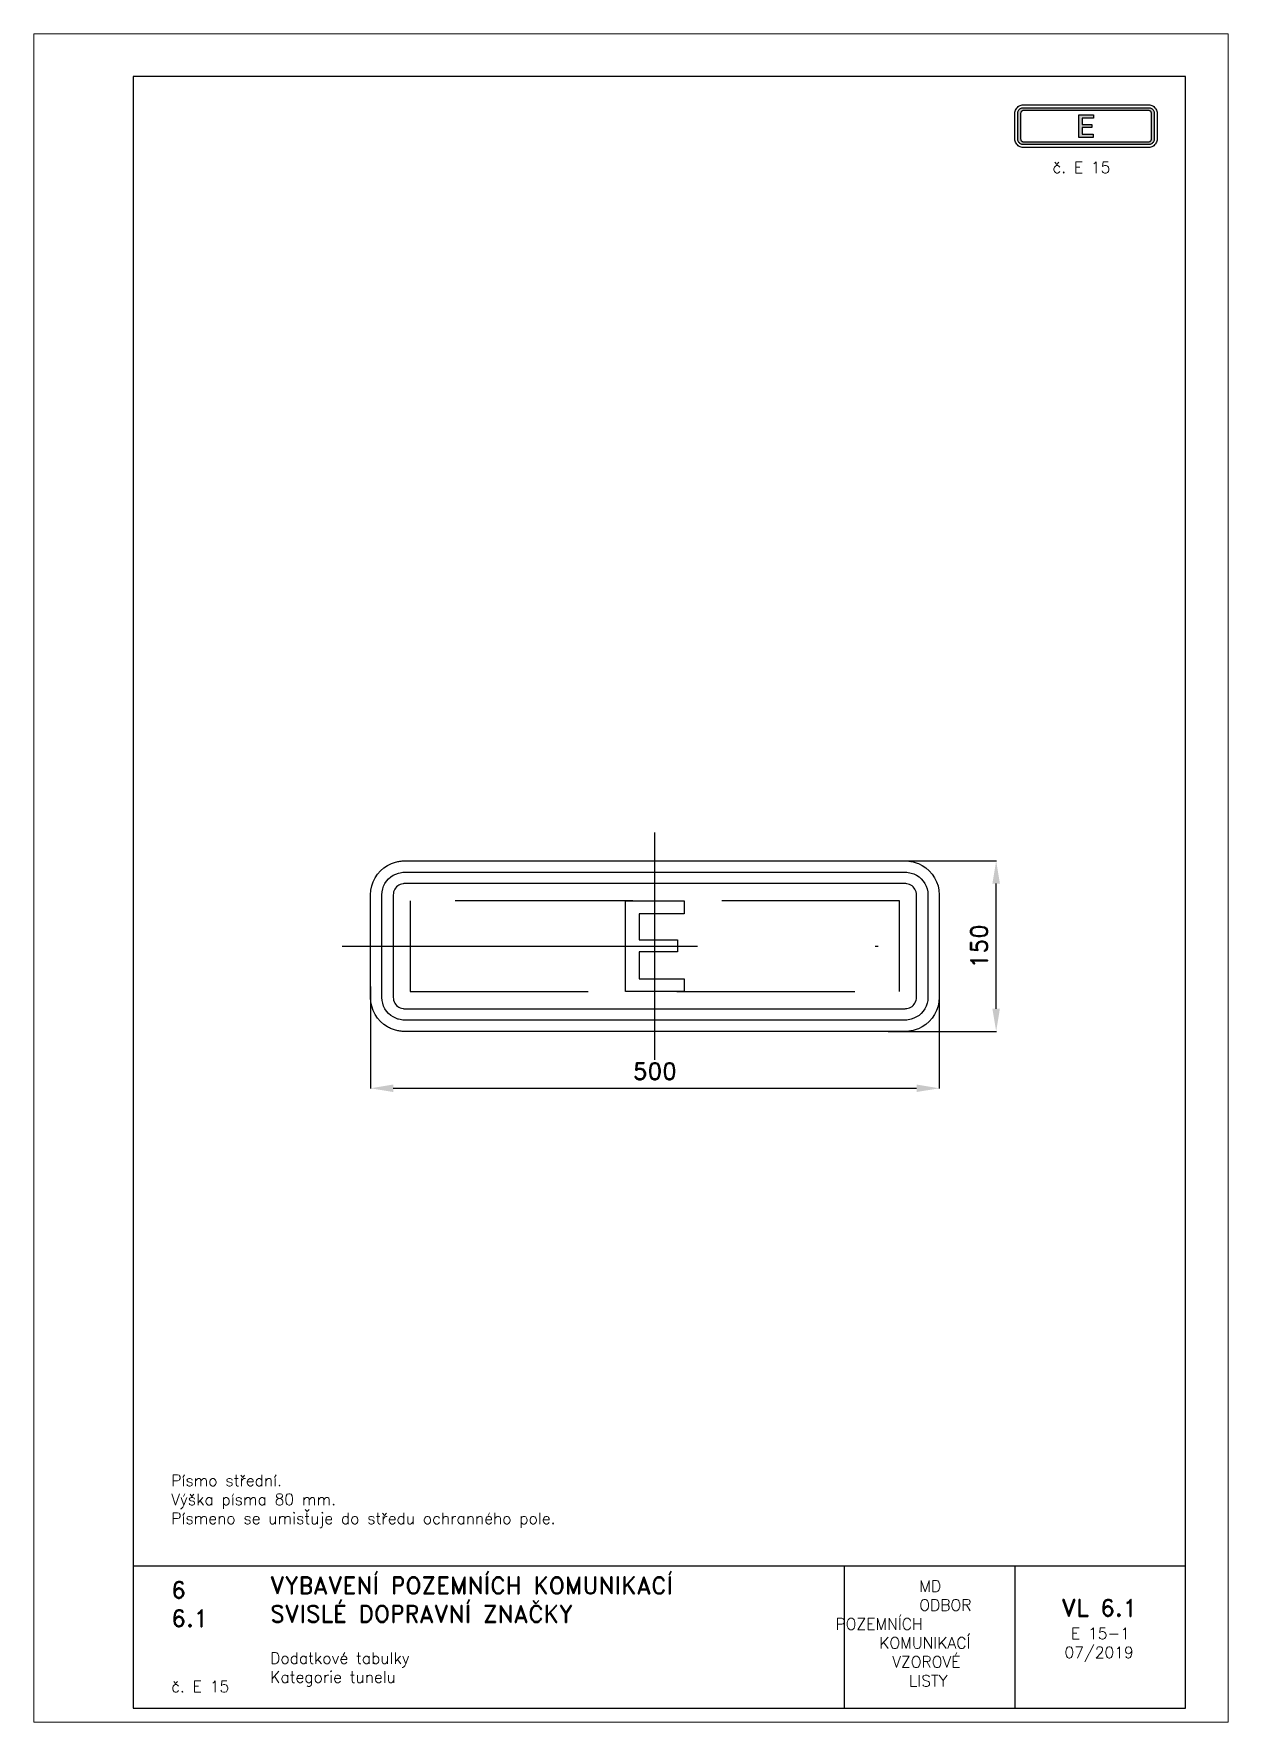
# Paper-space layout 'E 15' of a CAD drawing. Header units: millimetres. Extents: x 0 to 210, y 0 to 297.
# The model-space entities are those that its viewports show. They can reach past a viewport. Long polylines and large blocks are cut down to what shows.
import ezdxf

# ---------------------------------------------------------------- set-up
doc = ezdxf.new("R2010")
doc.units = ezdxf.units.MM
doc.header["$LTSCALE"] = 5
doc.linetypes.add('ČERCHOVANÁX2', pattern=[2, 1, -0.5, 0, -0.5])
doc.linetypes.add('ČÁRKOVANÁX2', pattern=[1.5, 1, -0.5])
for name, color, linetype in [('Kóty', 2, 'Continuous'), ('Rozpiska', 7, 'Continuous'), ('Značka', 7, 'Continuous')]:
    doc.layers.add(name, color=color, linetype=linetype)
doc.layers.add('Rámeček', color=6, linetype='Continuous', plot=False)
doc.styles.get("Standard").update_dxf_attribs({"font": 'romand.shx', "height": 15})
doc.dimstyles.get("Standard").update_dxf_attribs({"dimtxt": 15, "dimasz": 20, "dimexe": 0.18, "dimexo": 0.0625, "dimgap": 7.5, "dimtad": 1, "dimdec": 0, "dimzin": 0, "dimdsep": 46, "dimtxsty": 'Standard', "dimcen": 0.09, "dimadec": 0, "dimazin": 0, "dimtfac": 1, "dimtdec": 0, "dimtofl": 0, "dimtmove": 0, "dimatfit": 3, "dimfxl": 1, "dimtolj": 1, "dimtzin": 0, "dimarcsym": 0})

# ---------------------------------------------------------------- blocks, each defined once
blk = doc.blocks.new('*D0')
at = {"layer": 'Defpoints', "color": 0, "transparency": 16777216}
for p in [(205, 75), (300, 75), (205, -75)]:
    blk.add_point(p, dxfattribs=at)
at = {"layer": 'Kóty', "color": 0, "lineweight": -2, "transparency": 16777216}
for p, q in [((205.1, 75), (300.2, 75)), ((300, -55), (300, 55)), ((205.1, -75), (300.2, -75))]:
    blk.add_line(p, q, dxfattribs=at)
at = {"layer": 'Kóty', "color": 0, "transparency": 16777216}
for points in [[(296.7, 55), (303.3, 55), (300, 75)], [(296.7, -55), (303.3, -55), (300, -75)]]:
    blk.add_solid(points, dxfattribs=at)
at = {"layer": 'Kóty', "color": 0, "transparency": 16777216, "insert": (285, 0), "char_height": 15, "attachment_point": 5, "rotation": 90}
blk.add_mtext('\\A1;150', dxfattribs=at)
blk = doc.blocks.new('*D1')
at = {"layer": 'Defpoints', "color": 0, "transparency": 16777216}
for p in [(-250, -35.5), (250, -45), (250, -125)]:
    blk.add_point(p, dxfattribs=at)
at = {"layer": 'Kóty', "color": 0, "lineweight": -2, "transparency": 16777216}
for p, q in [((-250, -35.6), (-250, -125.2)), ((250, -45.1), (250, -125.2)), ((-230, -125), (230, -125))]:
    blk.add_line(p, q, dxfattribs=at)
at = {"layer": 'Kóty', "color": 0, "transparency": 16777216}
for points in [[(-230, -121.7), (-230, -128.3), (-250, -125)], [(230, -121.7), (230, -128.3), (250, -125)]]:
    blk.add_solid(points, dxfattribs=at)
at = {"layer": 'Kóty', "color": 0, "transparency": 16777216, "insert": (0, -110), "char_height": 15, "attachment_point": 5}
blk.add_mtext('\\A1;500', dxfattribs=at)

msp = doc.modelspace()

# ---------------------------------------------------------------- linework, layer by layer
at = {"layer": 'Značka', "color": 6, "linetype": 'ČERCHOVANÁX2', "ltscale": 2.5}
for points in [[(0, -100), (0, 100)], [(-275, 0), (275, 0)]]:
    msp.add_lwpolyline(points, dxfattribs=at)
at = {"layer": 'Značka', "color": 5}
for points in [[(-220, -75), (-220.12, -75), (-220.24, -74.999, -0.0321804), (-224.11, -74.728, -0.0354327), (-227.92, -73.937, -0.0362829), (-231.6, -72.692, -0.0344603), (-235.07, -70.941), (-238.3, -68.785), (-241.21, -66.213), (-243.79, -63.302), (-245.94, -60.068), (-247.68, -56.595), (-248.94, -52.916), (-249.74, -49.108), (-250, -45.236), (-250, -45.118), (-250, -45), (-250, 45), (-250, 45.118), (-250, 45.236), (-249.73, 49.109), (-248.94, 52.916), (-247.69, 56.598), (-245.94, 60.068), (-243.79, 63.301), (-241.21, 66.213), (-238.3, 68.788), (-235.07, 70.941), (-231.6, 72.68, -0.0334197), (-227.92, 73.937, -0.0341346), (-224.11, 74.741, -0.0367414), (-220.24, 74.999), (-220.12, 75), (-220, 75), (220, 75), (220.12, 75), (220.24, 74.999, -0.0321804), (224.11, 74.728, -0.0354327), (227.92, 73.937, -0.0362829), (231.6, 72.692), (235.07, 70.941), (238.3, 68.785), (241.21, 66.213), (243.79, 63.302), (245.94, 60.068), (247.68, 56.595), (248.94, 52.916), (249.74, 49.108), (250, 45.236), (250, 45.118), (250, 45), (250, -45), (250, -45.118), (250, -45.236), (249.73, -49.109), (248.94, -52.916), (247.69, -56.598), (245.94, -60.068), (243.79, -63.301), (241.21, -66.213), (238.3, -68.788), (235.07, -70.941), (231.6, -72.68, -0.0334197), (227.92, -73.937, -0.0341346), (224.11, -74.741, -0.0367414), (220.24, -74.999), (220.12, -75), (220, -75), (-220, -75)], [(-220, -65), (-220.08, -65), (-220.16, -64.999, -0.0321848), (-222.74, -64.818, -0.0354579), (-225.28, -64.291, -0.0362712), (-227.73, -63.461), (-230.05, -62.294), (-232.2, -60.857), (-234.14, -59.142), (-235.86, -57.201), (-237.29, -55.045), (-238.45, -52.73), (-239.29, -50.277), (-239.83, -47.738), (-240, -45.157), (-240, -45.079), (-240, -45), (-240, 45), (-240, 45.079), (-240, 45.157), (-239.82, 47.74), (-239.29, 50.277), (-238.46, 52.732), (-237.29, 55.045), (-235.86, 57.201), (-234.14, 59.142), (-232.2, 60.859), (-230.05, 62.294), (-227.73, 63.453), (-225.28, 64.291, -0.0341625), (-222.74, 64.827, -0.0367465), (-220.16, 64.999), (-220.08, 65), (-220, 65), (220, 65), (220.08, 65), (220.16, 64.999, -0.0321848), (222.74, 64.818, -0.0354579), (225.28, 64.291), (227.73, 63.461), (230.05, 62.294), (232.2, 60.857), (234.14, 59.142), (235.86, 57.201), (237.29, 55.045), (238.45, 52.73), (239.29, 50.277), (239.83, 47.738), (240, 45.157), (240, 45.079), (240, 45), (240, -45), (240, -45.079), (240, -45.157), (239.82, -47.74), (239.29, -50.277), (238.46, -52.732), (237.29, -55.045), (235.86, -57.201), (234.14, -59.142), (232.2, -60.859), (230.05, -62.294), (227.73, -63.453), (225.28, -64.291, -0.0341625), (222.74, -64.827, -0.0367465), (220.16, -64.999), (220.08, -65), (220, -65), (-220, -65)], [(-220, -55), (220, -55), (220.04, -55), (220.08, -55, 0.0321716), (221.37, -54.909), (222.64, -54.646), (223.87, -54.231), (225.02, -53.647), (226.1, -52.928), (227.07, -52.071), (227.93, -51.101), (228.65, -50.023), (229.23, -48.865), (229.65, -47.639), (229.91, -46.369), (230, -45.079), (230, -45.039), (230, -45), (230, 45), (230, 45.039), (230, 45.079), (229.91, 46.37), (229.65, 47.639), (229.23, 48.866), (228.65, 50.023), (227.93, 51.1), (227.07, 52.071), (226.1, 52.929), (225.02, 53.647), (223.87, 54.227), (222.64, 54.646), (221.37, 54.914, 0.0367311), (220.08, 55), (220.04, 55), (220, 55), (-220, 55), (-220.04, 55), (-220.08, 55, 0.0321716), (-221.37, 54.909), (-222.64, 54.646), (-223.87, 54.231), (-225.02, 53.647), (-226.1, 52.928), (-227.07, 52.071), (-227.93, 51.101), (-228.65, 50.023), (-229.23, 48.865), (-229.65, 47.639), (-229.91, 46.369), (-230, 45.079), (-230, 45.039), (-230, 45), (-230, -45), (-230, -45.039), (-230, -45.079), (-229.91, -46.37), (-229.65, -47.639), (-229.23, -48.866), (-228.65, -50.023), (-227.93, -51.1), (-227.07, -52.071), (-226.1, -52.929), (-225.02, -53.647), (-223.87, -54.227), (-222.64, -54.646), (-221.37, -54.914, 0.0367311), (-220.08, -55), (-220.04, -55), (-220, -55)]]:
    msp.add_lwpolyline(points, format="xyb", dxfattribs=at)
at = {"layer": 'Značka', "color": 6, "linetype": 'ČÁRKOVANÁX2', "ltscale": 1.25}
msp.add_lwpolyline([(-215, -40), (215, -40), (215, 40), (-215, 40)], close=True, dxfattribs=at)
at = {"layer": 'Značka', "color": 5}
msp.add_lwpolyline([(-25.8, -40), (-25.8, 39.992), (25.8, 39.992), (25.8, 28.458), (-13.7, 28.458), (-13.7, 5.65), (20, 5.65), (20, -5.067), (-13.7, -5.067), (-13.7, -28.633), (25.7, -28.633), (25.7, -40), (-25.8, -40)], dxfattribs=at)

# ---------------------------------------------------------------- dimensions: what is measured, and where the dimension line sits
at = {"layer": 'Kóty'}
dim = msp.add_linear_dim(base=(300, 75), p1=(205, -75), p2=(205, 75), angle=90, dimstyle='Standard', dxfattribs=at)
dim.commit()
dim.dimension.update_dxf_attribs({"geometry": '*D0', "text_midpoint": (285, 0)})
dim = msp.add_linear_dim(base=(250, -125), p1=(-250, -35.527), p2=(250, -45), dimstyle='Standard', dxfattribs=at)
dim.commit()
dim.dimension.update_dxf_attribs({"geometry": '*D1', "text_midpoint": (0, -110)})

psp = doc.layouts.new('E 15')

# ---------------------------------------------------------------- hatches: boundary and pattern name
at = {"layer": 'Značka'}
h = psp.add_hatch(color=249, dxfattribs=at)
h.dxf.hatch_style = 1
h.paths.add_polyline_path([(174, 277.5), (173.99, 277.5), (173.99, 277.5), (173.87, 277.51), (173.74, 277.54), (173.62, 277.58), (173.5, 277.64), (173.39, 277.71), (173.29, 277.79), (173.21, 277.89), (173.14, 278), (173.08, 278.11), (173.03, 278.24), (173.01, 278.36), (173, 278.49), (173, 278.5), (173, 278.5), (173, 283), (173, 283), (173, 283.01), (173.01, 283.14), (173.03, 283.26), (173.08, 283.39), (173.14, 283.5), (173.21, 283.61), (173.29, 283.71), (173.39, 283.79), (173.5, 283.86), (173.62, 283.92), (173.74, 283.96), (173.87, 283.99), (173.99, 284), (173.99, 284), (174, 284), (196, 284), (196.01, 284), (196.01, 284), (196.14, 283.99), (196.26, 283.96), (196.39, 283.92), (196.5, 283.86), (196.61, 283.79), (196.71, 283.71), (196.79, 283.61), (196.87, 283.5), (196.92, 283.39), (196.97, 283.26), (196.99, 283.14), (197, 283.01), (197, 283), (197, 283), (197, 278.5), (197, 278.5), (197, 278.49), (196.99, 278.36), (196.97, 278.24), (196.92, 278.11), (196.87, 278), (196.79, 277.89), (196.71, 277.79), (196.61, 277.71), (196.5, 277.64), (196.39, 277.58), (196.26, 277.54), (196.14, 277.51), (196.01, 277.5), (196.01, 277.5), (196, 277.5)])
h.paths.add_polyline_path([(174, 278), (196, 278), (196.01, 278), (196.07, 278), (196.13, 278.02), (196.19, 278.04), (196.25, 278.07), (196.31, 278.1), (196.35, 278.15), (196.4, 278.19), (196.43, 278.25), (196.46, 278.31), (196.48, 278.37), (196.49, 278.43), (196.5, 278.5), (196.5, 278.5), (196.5, 278.5), (196.5, 283), (196.5, 283), (196.5, 283), (196.49, 283.07), (196.48, 283.13), (196.46, 283.19), (196.43, 283.25), (196.4, 283.31), (196.35, 283.35), (196.31, 283.4), (196.25, 283.43), (196.19, 283.46), (196.13, 283.48), (196.07, 283.5), (196.01, 283.5), (196, 283.5), (174, 283.5), (173.99, 283.5), (173.93, 283.5), (173.87, 283.48), (173.81, 283.46), (173.75, 283.43), (173.69, 283.4), (173.65, 283.35), (173.6, 283.31), (173.57, 283.25), (173.54, 283.19), (173.52, 283.13), (173.51, 283.07), (173.5, 283), (173.5, 283), (173.5, 283), (173.5, 278.5), (173.5, 278.5), (173.5, 278.5), (173.51, 278.43), (173.52, 278.37), (173.54, 278.31), (173.57, 278.25), (173.6, 278.19), (173.65, 278.15), (173.69, 278.1), (173.75, 278.07), (173.81, 278.04), (173.87, 278.02), (173.93, 278), (173.99, 278)], flags=16)
h = psp.add_hatch(color=249, dxfattribs=at)
h.dxf.hatch_style = 1
h.paths.add_polyline_path([(183.71, 278.75), (183.71, 282.75), (186.29, 282.75), (186.29, 282.17), (184.31, 282.17), (184.31, 281.03), (186, 281.03), (186, 280.5), (184.31, 280.5), (184.31, 279.32), (186.28, 279.32), (186.28, 278.75)])

# ---------------------------------------------------------------- linework, layer by layer
at = {"layer": 'Rozpiska', "color": 7}
for p, q in [((17.5, 27.5), (202.5, 27.5)), ((142.5, 27.5), (142.5, 2.5)), ((172.5, 27.5), (172.5, 2.5))]:
    psp.add_line(p, q, dxfattribs=at)
psp.add_lwpolyline([(17.5, 2.5), (202.5, 2.5), (202.5, 289.5), (17.5, 289.5)], close=True, dxfattribs=at)
at = {"layer": 'Značka', "color": 7}
psp.add_lwpolyline([(174, 277), (173.99, 277), (173.99, 277, -0.032191), (173.79, 277.01), (173.6, 277.05), (173.42, 277.12), (173.24, 277.2), (173.08, 277.31), (172.94, 277.44), (172.81, 277.58), (172.71, 277.75), (172.62, 277.92), (172.56, 278.1), (172.51, 278.29), (172.5, 278.49), (172.5, 278.49), (172.5, 278.5), (172.5, 283), (172.5, 283.01), (172.5, 283.01), (172.51, 283.21), (172.56, 283.4), (172.62, 283.58), (172.71, 283.75), (172.81, 283.92), (172.94, 284.06), (173.08, 284.19), (173.24, 284.3), (173.42, 284.38), (173.6, 284.45), (173.79, 284.49), (173.99, 284.5), (173.99, 284.5), (174, 284.5), (196, 284.5), (196.01, 284.5), (196.01, 284.5, -0.032191), (196.21, 284.49), (196.4, 284.45), (196.58, 284.38), (196.76, 284.3), (196.92, 284.19), (197.06, 284.06), (197.19, 283.92), (197.29, 283.75), (197.39, 283.58), (197.44, 283.4), (197.49, 283.21), (197.5, 283.01), (197.5, 283.01), (197.5, 283), (197.5, 278.5), (197.5, 278.49), (197.5, 278.49), (197.49, 278.29), (197.44, 278.1), (197.39, 277.92), (197.29, 277.75), (197.19, 277.58), (197.06, 277.44), (196.92, 277.31), (196.76, 277.2), (196.58, 277.12), (196.4, 277.05), (196.21, 277.01), (196.01, 277), (196.01, 277), (196, 277), (174, 277)], format="xyb", dxfattribs=at)
at = {"layer": 'Značka', "color": 249}
for points in [[(174, 277.5), (173.99, 277.5), (173.99, 277.5), (173.87, 277.51), (173.74, 277.54), (173.62, 277.58), (173.5, 277.64), (173.39, 277.71), (173.29, 277.79), (173.21, 277.89), (173.14, 278), (173.08, 278.11), (173.03, 278.24), (173.01, 278.36), (173, 278.49), (173, 278.5), (173, 278.5), (173, 283), (173, 283), (173, 283.01), (173.01, 283.14), (173.03, 283.26), (173.08, 283.39), (173.14, 283.5), (173.21, 283.61), (173.29, 283.71), (173.39, 283.79), (173.5, 283.86), (173.62, 283.92), (173.74, 283.96), (173.87, 283.99), (173.99, 284), (173.99, 284), (174, 284), (196, 284), (196.01, 284), (196.01, 284), (196.14, 283.99), (196.26, 283.96), (196.39, 283.92), (196.5, 283.86), (196.61, 283.79), (196.71, 283.71), (196.79, 283.61), (196.87, 283.5), (196.92, 283.39), (196.97, 283.26), (196.99, 283.14), (197, 283.01), (197, 283), (197, 283), (197, 278.5), (197, 278.5), (197, 278.49), (196.99, 278.36), (196.97, 278.24), (196.92, 278.11), (196.87, 278), (196.79, 277.89), (196.71, 277.79), (196.61, 277.71), (196.5, 277.64), (196.39, 277.58), (196.26, 277.54), (196.14, 277.51), (196.01, 277.5), (196.01, 277.5), (196, 277.5), (174, 277.5)], [(174, 278), (196, 278), (196, 278), (196.01, 278), (196.07, 278), (196.13, 278.02), (196.19, 278.04), (196.25, 278.07), (196.31, 278.1), (196.35, 278.15), (196.4, 278.19), (196.43, 278.25), (196.46, 278.31), (196.48, 278.37), (196.49, 278.43), (196.5, 278.5), (196.5, 278.5), (196.5, 278.5), (196.5, 283), (196.5, 283), (196.5, 283), (196.49, 283.07), (196.48, 283.13), (196.46, 283.19), (196.43, 283.25), (196.4, 283.31), (196.35, 283.35), (196.31, 283.4), (196.25, 283.43), (196.19, 283.46), (196.13, 283.48), (196.07, 283.5), (196.01, 283.5), (196, 283.5), (196, 283.5), (174, 283.5), (174, 283.5), (173.99, 283.5), (173.93, 283.5), (173.87, 283.48), (173.81, 283.46), (173.75, 283.43), (173.69, 283.4), (173.65, 283.35), (173.6, 283.31), (173.57, 283.25), (173.54, 283.19), (173.52, 283.13), (173.51, 283.07), (173.5, 283), (173.5, 283), (173.5, 283), (173.5, 278.5), (173.5, 278.5), (173.5, 278.5), (173.51, 278.43), (173.52, 278.37), (173.54, 278.31), (173.57, 278.25), (173.6, 278.19), (173.65, 278.15), (173.69, 278.1), (173.75, 278.07), (173.81, 278.04), (173.87, 278.02), (173.93, 278), (173.99, 278), (174, 278), (174, 278)], [(183.71, 278.75), (183.71, 282.75), (186.29, 282.75), (186.29, 282.17), (184.31, 282.17), (184.31, 281.03), (186, 281.03), (186, 280.5), (184.31, 280.5), (184.31, 279.32), (186.28, 279.32), (186.28, 278.75), (183.71, 278.75)]]:
    psp.add_lwpolyline(points, dxfattribs=at)

# ---------------------------------------------------------------- texts
at = {"layer": 'Rozpiska', "color": 7, "attachment_point": 1}
for s, width, gutter_width, heights, insert, char_height in [('\\pi6.59524;č. E 15', 25, 75, [0], (172.5, 274.5), 2), ('Písmo střední.\\PVýška písma 80 mm.{\\H1.83333x; }\\PPísmeno se umisťuje do středu ochranného pole.{\\H1.55556x; }', 166.2378, 100, [0], (24.17, 43.53), 2), ('6', 149.0422, 100, [0], (24.17, 24.77), 3), ('{\\C6;VYBAVENÍ POZEMNÍCH KOMUNIKACÍ\\P}SVISLÉ DOPRAVNÍ ZNAČKY{\\H1.34524x; }', 149.0422, 100, [0], (41.56, 25.56), 3), ('\\pi14.7414;{\\C6;MD\\P\\pi2.36044;}ODBOR POZEMNÍCH{\\H1.57143x; }\\P\\pi7.69378;KOMUNIKACÍ{\\H1.5x; }\\P\\pi9.97949;{\\C6;VZOROVÉ\\H1.47619x; \\H0.67742x;\\P\\pi12.93187;LISTY\\H1.26984x; }', 33.1018, 100, [0], (140.95, 24.95), 2), ('\\pi1.03113;{\\H1.5x;\\C6;VL 6.1\\P\\pi2.69777;\\H0.66667x;E 15-1\\H1.66666x; \\H0.6x;\\P\\pi1.5549;07/2019\\H1.80159x; }', 16.0623, 100, [0], (179.66, 21.61), 2), ('6.1', 149.0422, 100, [0], (24.17, 19.78), 3), ('{\\C6;Dodatkové tabulky\\P}Kategorie tunelu{\\H1.83333x; }', 149.0422, 100, [0], (41.56, 12.29), 2), ('{\\C6;č. E 15}', 18.3305, 100, [2.67], (24.17, 7.28), 2)]:
    psp.add_mtext_dynamic_manual_height_columns(s, width=width, gutter_width=gutter_width, heights=heights, dxfattribs=dict(at, insert=insert, char_height=char_height))

# ---------------------------------------------------------------- viewports
at = {"layer": 'Rámeček'}
psp.add_viewport(center=(105, 148.5), size=(210, 297), view_center_point=(-21, 59.942), view_height=1485, dxfattribs=at)

doc.saveas('drawing.dxf')
